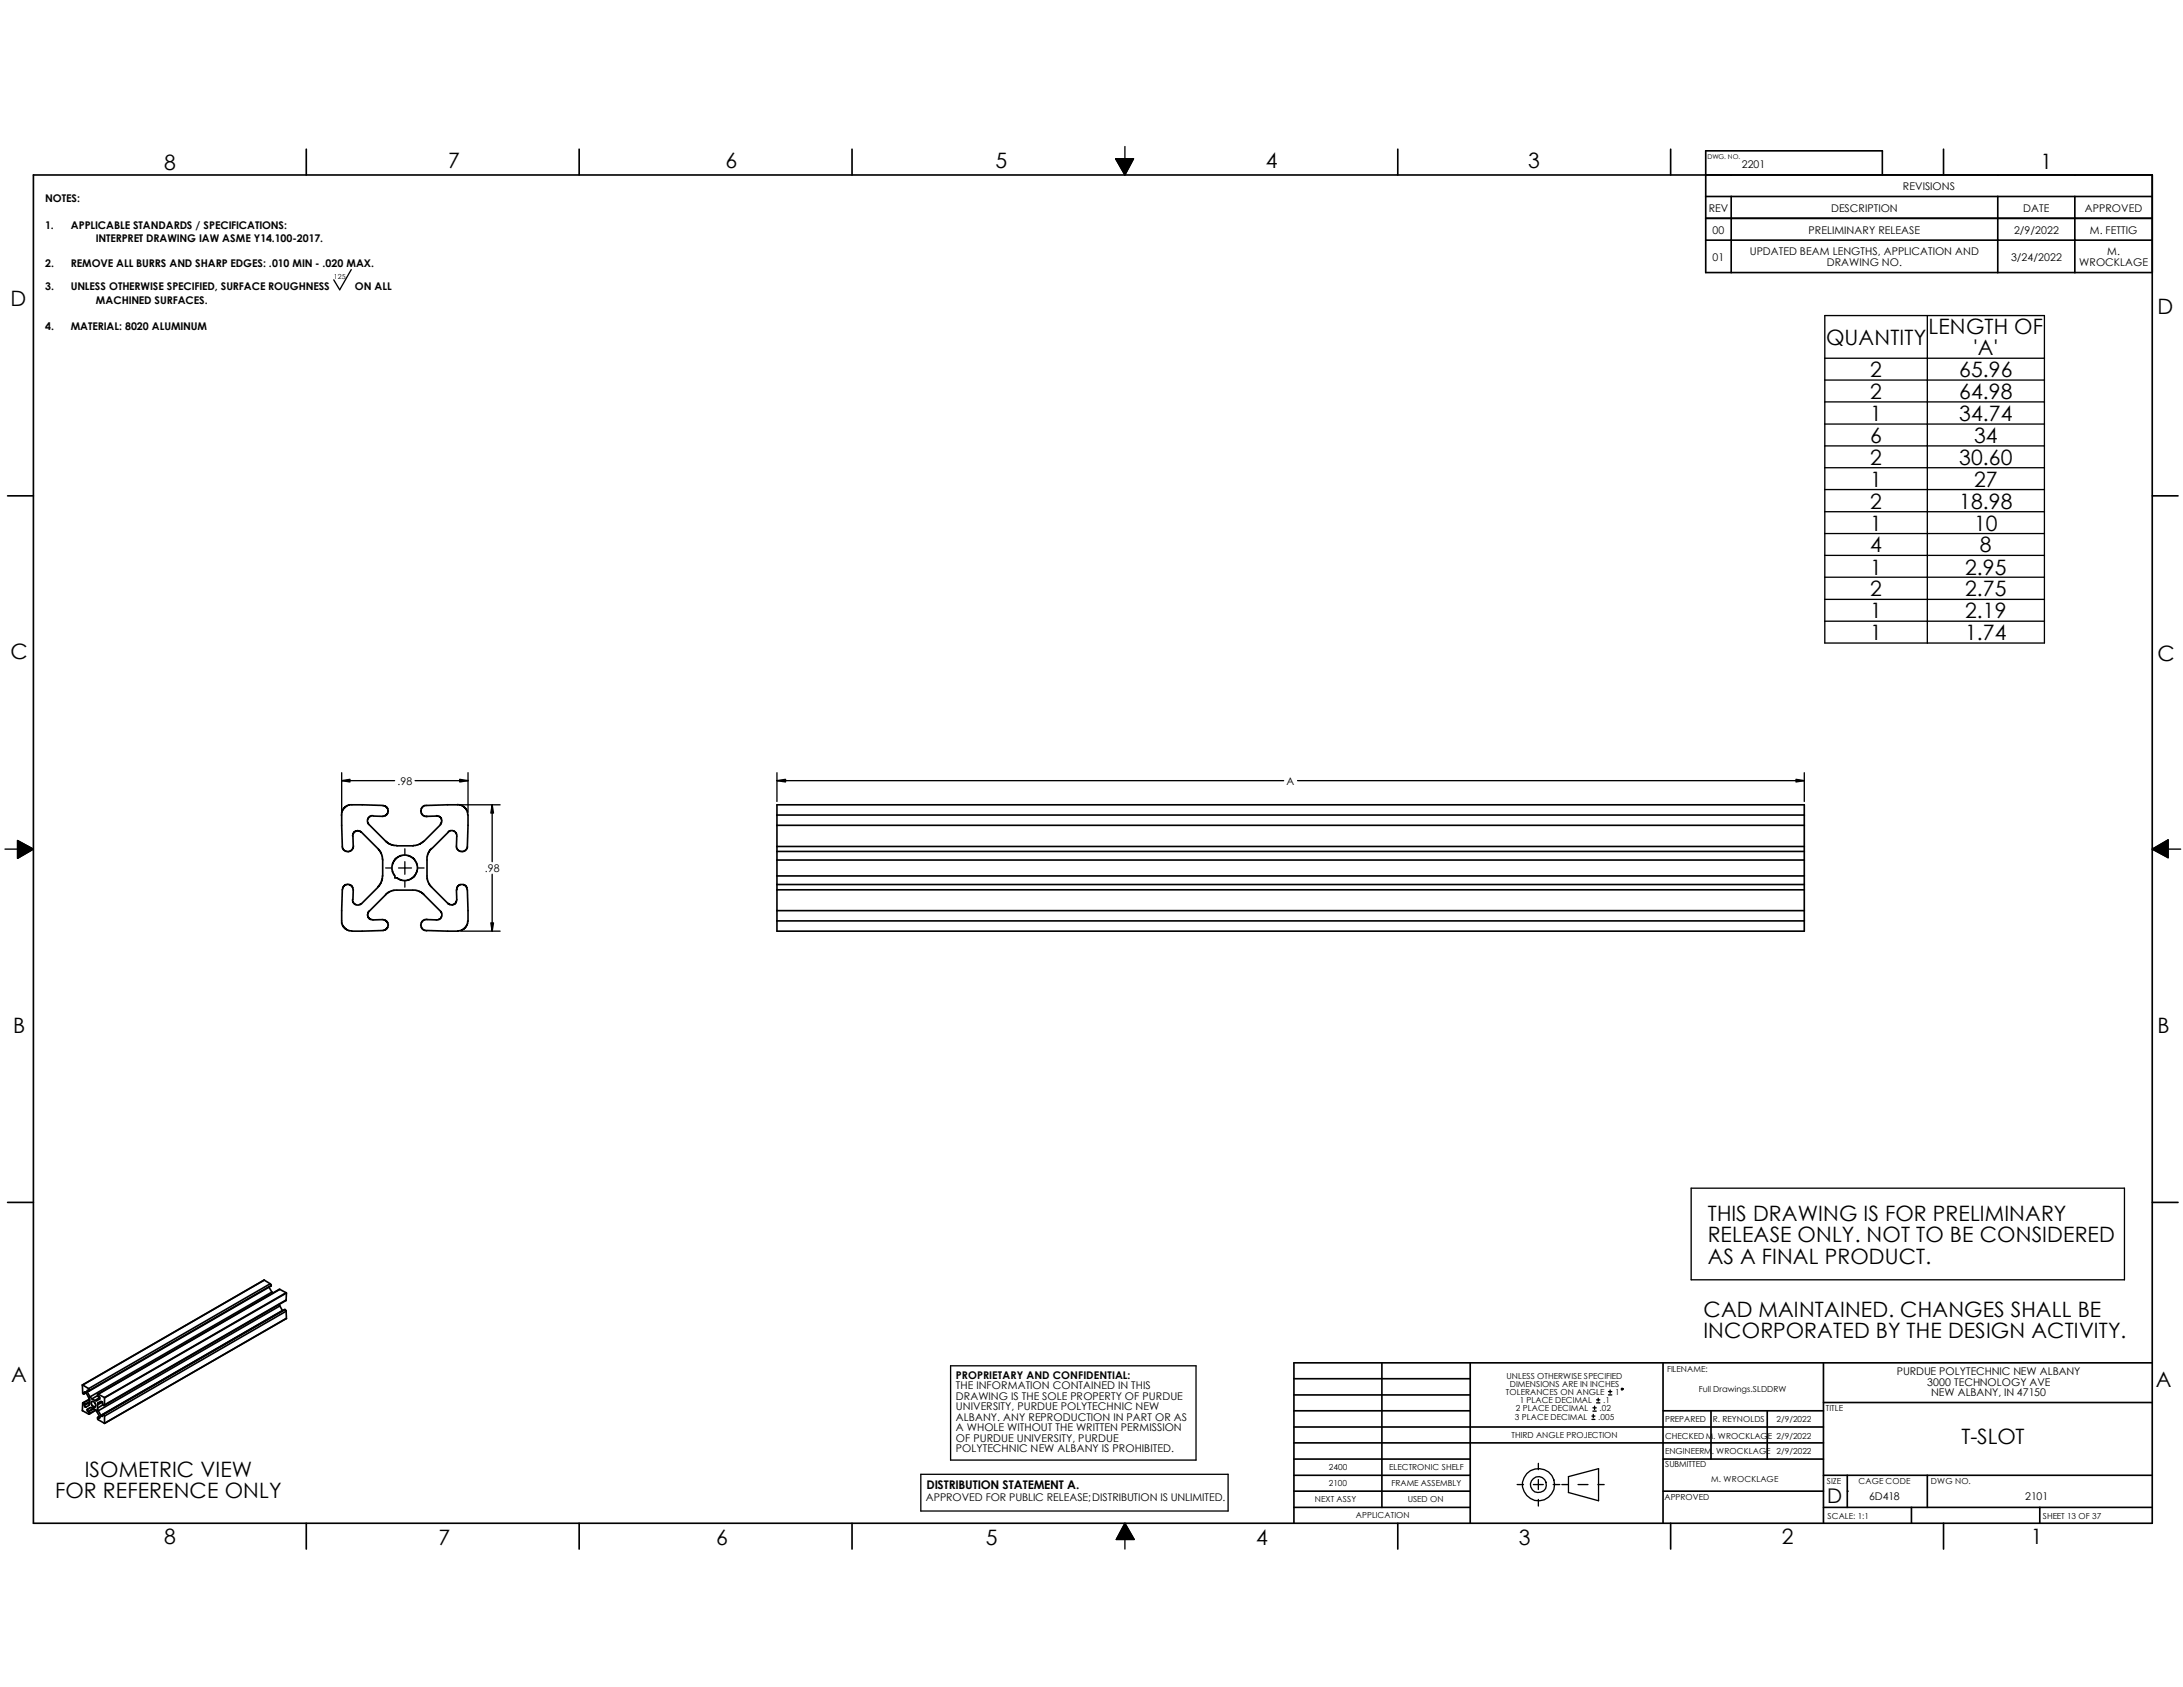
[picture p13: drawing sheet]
<svg xmlns="http://www.w3.org/2000/svg" width="279mm" height="216mm" viewBox="0 0 279 216" stroke-linecap="round" stroke-linejoin="round" font-family="sans-serif">
<defs><g id="words">
<g font-size="2.7">
<text x="21" y="21.7">8</text>
<text x="57.4" y="21.5">7</text>
<text x="92.9" y="21.5">6</text>
<text x="127.4" y="21.5">5</text>
<text x="162" y="21.5">4</text>
<text x="195.6" y="21.5">3</text>
<text x="261.2" y="21.6">1</text>
<text x="1.4" y="39.1">D</text>
<text x="276.1" y="40.1">D</text>
<text x="233.7" y="44.2">QUANTITY</text>
<text x="246.8" y="42.8">LENGTH OF</text>
<text x="252.6" y="45.5">'A'</text>
<text x="239.4" y="48.3">2</text>
<text x="239.4" y="51.1">2</text>
<text x="239.4" y="53.9">1</text>
<text x="250.8" y="48.3">65.96</text>
<text x="250.8" y="51.1">64.98</text>
<text x="250.8" y="53.9">34.74</text>
<text x="239.4" y="56.7">6</text>
<text x="239.4" y="59.5">2</text>
<text x="250.8" y="59.5">30.60</text>
<text x="252.7" y="56.7">34</text>
<text x="239.4" y="62.3">1</text>
<text x="239.4" y="65.1">2</text>
<text x="250.8" y="65.1">18.98</text>
<text x="252.7" y="62.3">27</text>
<text x="239.4" y="67.9">1</text>
<text x="239.4" y="70.7">4</text>
<text x="252.7" y="67.9">10</text>
<text x="253.4" y="70.7">8</text>
<text x="239.4" y="73.5">1</text>
<text x="239.4" y="76.3">2</text>
<text x="251.5" y="73.5">2.95</text>
<text x="251.5" y="76.3">2.75</text>
<text x="239.4" y="79.1">1</text>
<text x="239.4" y="81.9">1</text>
<text x="251.5" y="79.1">2.19</text>
<text x="251.5" y="81.9">1.74</text>
<text x="1.4" y="84.3">C</text>
<text x="276.1" y="84.5">C</text>
<text x="1.7" y="132.2">B</text>
<text x="276.1" y="132.2">B</text>
<text x="218.6" y="156.3">THIS DRAWING IS FOR PRELIMINARY</text>
<text x="218.6" y="159">RELEASE ONLY. NOT TO BE CONSIDERED</text>
<text x="218.6" y="161.8">AS A FINAL PRODUCT.</text>
<text x="218" y="168.5">CAD MAINTAINED. CHANGES SHALL BE</text>
<text x="218" y="171.3">INCORPORATED BY THE DESIGN ACTIVITY.</text>
<text x="1.4" y="176.8">A</text>
<text x="275.9" y="177.5">A</text>
<text x="251" y="184.8">T-SLOT</text>
<text x="7.1" y="191.7">FOR REFERENCE ONLY</text>
<text x="10.8" y="189">ISOMETRIC VIEW</text>
<text x="21" y="197.6">8</text>
<text x="56.1" y="197.8">7</text>
<text x="91.7" y="197.8">6</text>
<text x="126.2" y="197.8">5</text>
<text x="160.8" y="197.8">4</text>
<text x="194.4" y="197.8">3</text>
<text x="228" y="197.6">2</text>
<text x="259.9" y="197.6">1</text>
</g>
<text font-size="2.6" x="233.8" y="192.4">D</text>
<text font-size="1.5" x="118.6" y="190.6">DISTRIBUTION STATEMENT A.</text>
<g font-size="1.4">
<text x="222.9" y="21.5">2201</text>
<text x="5.8" y="25.9">NOTES:</text>
<text x="5.8" y="29.3">1.</text>
<text x="9.1" y="29.3">APPLICABLE STANDARDS / SPECIFICATIONS:</text>
<text x="218.7" y="27.1">REV</text>
<text x="219.2" y="29.9">00</text>
<text x="231.5" y="29.9">PRELIMINARY RELEASE</text>
<text x="234.4" y="27.1">DESCRIPTION</text>
<text x="243.5" y="24.3">REVISIONS</text>
<text x="257.8" y="29.9">2/9/2022</text>
<text x="259" y="27.1">DATE</text>
<text x="266.8" y="27.1">APPROVED</text>
<text x="267.5" y="29.9">M. FETTIG</text>
<text x="5.8" y="34.2">2.</text>
<text x="9.1" y="34.2">REMOVE ALL BURRS AND SHARP EDGES: .010 MIN - .020 MAX.</text>
<text x="12.3" y="31">INTERPRET DRAWING IAW ASME Y14.100-2017.</text>
<text x="219.2" y="33.4">01</text>
<text x="223.9" y="32.7">UPDATED BEAM LENGTHS, APPLICATION AND</text>
<text x="233.8" y="34">DRAWING NO.</text>
<text x="257.4" y="33.4">3/24/2022</text>
<text x="266.1" y="34">WROCKLAGE</text>
<text x="269.7" y="32.7">M.</text>
<text x="5.8" y="37.2">3.</text>
<text x="9.1" y="37.2">UNLESS OTHERWISE SPECIFIED, SURFACE ROUGHNESS</text>
<text x="12.3" y="38.9">MACHINED SURFACES.</text>
<text x="45.4" y="37.2">ON ALL</text>
<text x="5.8" y="42.2">4.</text>
<text x="9.1" y="42.2">MATERIAL: 8020 ALUMINUM</text>
<text x="50.9" y="100.5">.98</text>
<text x="164.7" y="100.5">A</text>
<text x="62.1" y="111.6">.98</text>
<text x="122.3" y="176.4">PROPRIETARY AND CONFIDENTIAL:</text>
<text x="122.3" y="177.8">THE INFORMATION CONTAINED IN THIS</text>
<text x="122.3" y="179.1">DRAWING IS THE SOLE PROPERTY OF PURDUE</text>
<text x="242.8" y="176">PURDUE POLYTECHNIC NEW ALBANY</text>
<text x="246.7" y="177.3">3000 TECHNOLOGY AVE</text>
<text x="247.2" y="178.7">NEW ALBANY, IN 47150</text>
<text x="122.3" y="180.5">UNIVERSITY, PURDUE POLYTECHNIC NEW</text>
<text x="122.3" y="181.8">ALBANY. ANY REPRODUCTION IN PART OR AS</text>
<text x="122.3" y="183.2">A WHOLE WITHOUT THE WRITTEN PERMISSION</text>
<text x="122.3" y="184.5">OF PURDUE UNIVERSITY, PURDUE</text>
<text x="122.3" y="185.9">POLYTECHNIC NEW ALBANY IS PROHIBITED.</text>
<text x="239.2" y="192">6D418</text>
<text x="259.2" y="192">2101</text>
<text x="118.5" y="192.2">APPROVED FOR PUBLIC RELEASE;DISTRIBUTION IS UNLIMITED.</text>
</g>
<g font-size="1.1">
<text x="192.7" y="178.5">TOLERANCES ON ANGLE</text>
<text x="192.8" y="176.4">UNLESS OTHERWISE SPECIFIED</text>
<text x="193.3" y="177.5">DIMENSIONS ARE IN INCHES</text>
<text x="194.5" y="179.6">1 PLACE DECIMAL</text>
<text x="205.2" y="179.6">.1</text>
<text x="206.7" y="178.5">1</text>
<text x="213.4" y="175.6">FILENAME:</text>
<text x="217.4" y="178.1">Full Drawings.SLDDRW</text>
<text x="193.5" y="184.1">THIRD ANGLE PROJECTION</text>
<text x="193.9" y="181.7">3 PLACE DECIMAL</text>
<text x="194" y="180.6">2 PLACE DECIMAL</text>
<text x="204.6" y="181.7">.005</text>
<text x="204.7" y="180.6">.02</text>
<text x="213.1" y="182">PREPARED</text>
<text x="213.1" y="184.1">CHECKED M. WROCKLAGE 2/9/2022</text>
<text x="219.2" y="182">R. REYNOLDS</text>
<text x="227.4" y="182">2/9/2022</text>
<text x="233.7" y="180.6">TITLE</text>
<text x="170.1" y="190.2">2100</text>
<text x="170.1" y="188.1">2400</text>
<text x="177.8" y="188.1">ELECTRONIC SHELF</text>
<text x="178.1" y="190.2">FRAME ASSEMBLY</text>
<text x="213" y="191.9">APPROVED</text>
<text x="213.1" y="186.1">ENGINEERM. WROCKLAGE 2/9/2022</text>
<text x="213.1" y="187.8">SUBMITTED</text>
<text x="219" y="189.7">M. WROCKLAGE</text>
<text x="233.8" y="189.9">SIZE</text>
<text x="237.9" y="189.9">CAGE CODE</text>
<text x="247.1" y="189.9">DWG NO.</text>
<text x="168.3" y="192.2">NEXT ASSY</text>
<text x="173.5" y="194.3">APPLICATION</text>
<text x="180.2" y="192.2">USED ON</text>
<text x="233.9" y="194.4">SCALE: 1:1</text>
<text x="261.5" y="194.4">SHEET 13 OF 37</text>
</g>
<text font-size=".9" x="42.7" y="35.6">125</text>
<text font-size=".8" x="218.5" y="20.4">DWG. NO.</text>
</g></defs>
<g fill="none" stroke="#000" stroke-width=".17">
<path d="M144 18.8v1.5M45 34.5l-1.5 2.6-.8-1.3M142.8 20.3h2.3l-1.1 2.1zM233.6 40.4h28.1v41.9h-28.1zM233.6 45.8h28.1M233.6 48.6h28.1M233.6 51.4h28.1M233.6 54.3h28.1M233.6 57.1h28.1M233.6 59.9h28.1M246.7 40.4v41.9M233.6 62.7h28.1"/>
<path d="M233.6 65.5h28.1M233.6 68.3h28.1M233.6 71.1h28.1M233.6 73.9h28.1M233.6 76.7h28.1M233.6 79.5h28.1M43.7 98.9v5M43.7 99.9h6.8M53.1 99.9h6.8M59.9 98.9v5M99.4 99.9h64.9M99.4 98.9v3.7"/>
<path d="M166.1 99.9h64.8M230.9 98.9v3.7M.6 108.7h1.6M2.2 107.6l2.1 1.1-2.1 1.2zM49.4 111.1h.8M51 111.1h1.7M51.8 108.6v.8M51.8 110.3v1.6M51.8 112.7v.8M53.5 111.1h.8M59 103h5M59 119.2h5"/>
<path d="M63 103v7.3M63 111.9v7.3M275.5 108.7l2-1.2v2.3zM277.5 108.7h1.6M216.5 152.1h55.4v11.7h-55.4zM121.7 174.8h31.4v12.1h-31.4zM204.1 180v.4M204.3 179.5h.5M204.3 179.2h.5M204.6 178.9v.4M205.9 178.5h.4M205.9 178.1h.4"/>
<path d="M206.1 177.9v.4M117.9 188.7h39.3v4.7h-39.3zM144 197v1.2M144 194.9l1.2 2.1h-2.3zM194.2 190h.8M196.3 190h1.2M196.9 187.3v.8M196.9 189.4v1.2M196.9 191.9v.8M198.8 190h.8M199.9 190h.8M200.7 189l3.9-1v4.1l-3.9-1.1z"/>
<path d="M202 190h1.2M203.8 181.7h.3M203.8 181.2h.3M203.9 180.6h.4M203.9 180.2h.4M203.9 181v.4M204.5 190h.8M236.4 190.8h.1"/>
<circle cx="207.6" cy="177.8" r=".12"/>
<circle cx="196.9" cy="190" r="1.02"/>
<circle cx="196.9" cy="190" r="2.07"/>
</g>
<path d="M142.8 20.3h2.3l-1.1 2.1zM43.7 99.9l1.1-.2v.4zM58.8 99.7l1.1 .2-1.1 .2zM99.4 99.9l1.1-.2v.4zM229.9 99.7l1 .2-1 .2zM2.2 107.6l2.1 1.1-2.1 1.2zM63 103l.2 1.1h-.4zM62.8 118.1h.4l-.2 1.1zM275.5 108.7l2-1.2v2.3zM144 194.9l1.2 2.1h-2.3z" fill="#000" stroke="#000" stroke-width=".17"/>
<g fill="none" stroke="#000" stroke-width=".21">
<path d="M39.2 19.1v3.3M74.1 19.1v3.3M109.1 19.1v3.3M178.9 19.1v3.3M213.8 19.1v3.3M248.8 19.1v3.3M4.3 22.4h271.2v172.5h-271.2zM218.3 25.1h57.2M218.3 27.9h57.2M218.3 30.7h57.2M221.6 25.1v9.8M240.9 22.4v-3.1h-22.6v15.6h57.2"/>
<path d="M255.7 25.1v9.8M265.6 25.1v9.8M1 63.5h3.3M275.5 63.5h3.3M43.7 104.3l.2 4.2a.72 .72 0 0 0 .7 .5 .72 .72 0 0 0 .7-.7M46.2 106.5l-.2-.2h-.2l-.5 .3-.2 .3 .1 1.4M46.3 106.5l2.3 2.3 .3 .7 .1 .4-.1 2.6-.2 .6-.4 .4M47.8 104.4h-.4l-.3 .3-.1 .2 .1 .4 2.3 2.4M48.4 113.5l-2.3 2.3h-.5l-.3-.1-.2-.6M49 103.1h.2l.4 .3 .1 .4-.1 .4-.2 .2-.4 .1-1.2-.1M49.1 103.1l-4.4-.1-.5 .2-.3 .3-.2 .8M50.5 112.1l-.3-.6v-.7l.2-.6 .3-.4 .7-.3 .6-.1 .6 .2 .4 .4 .4 .6v.7l-.2 .6-.3 .4-.7 .3-.6 .1-.4-.1-.4-.2h-.3v-.3"/>
<path d="M54.3 114.5l-.4-.3-.7-.3h-2.8l-.9 .4-2.3 2.4-.2 .4 .2 .4 .3 .2h1.5l.4 .1 .3 .4v.4l-.3 .4-.3 .1-4.1 .1-.6-.2-.5-.4-.2-.4 .1-4.4 .1-.3 .2-.2 .4-.1 .4 .1 .2 .2 .1 .3v1.3M54.3 114.5l2.2 2.3 .1 .4-.2 .4-.6 .1M55.2 108.6l-.3 .4-.2 .6v3l.4 .8 2.3 2.3M55.9 117.7l-1.3-.1-.2 .1a.72 .72 0 0 0-.5 .8 .72 .72 0 0 0 .7 .6M56.4 105.5l-2.1 2.2-.9 .5h-.5h-2.5l-.6-.2-.4-.4M58.4 113.9l.1 1.3-.2 .4-.4 .2h-.3l-.2-.2M58.5 113.9v-.4l.4-.3h.5l.4 .4 .1 4.3-.3 .7-.5 .4-.5 .2-4-.1M58.6 103l.8 .2 .2 .3 .3 .5v1.6l-.1 2.9a.7 .7 0 0 1-.8 .5 .7 .7 0 0 1-.6-.7v-1.6l-.3-.4h-.4l-.3 .1-2.2 2.2M58.6 103l-4.2 .1a.69 .69 0 0 0-.5 1l.2 .2 .3 .2 1.5-.1 .4 .1 .3 .5-.1 .3-.2 .2M99.4 113.2h131.5M99.4 109h131.5M99.4 104.3h131.5"/>
<path d="M99.4 117.9h131.5M99.4 104.3v4M99.4 110.1v2M99.4 113.9v4M99.4 116.5h131.5M99.4 113.9h131.5M99.4 108.3h131.5M99.4 105.6h131.5M99.4 112.1h131.5M99.4 110.1h131.5M99.4 104.3v-1.3h131.5v1.3M99.4 117.9v1.3h131.5v-1.3"/>
<path d="M99.4 113.2v.7M99.4 108.3v.7M99.4 112.1v1.1M99.4 109v1.1M230.9 113.2v.7M230.9 108.3v.7M230.9 112.1v1.1M230.9 109v1.1M230.9 104.3v4M230.9 110.1v2M230.9 113.9v4M1 153.9h3.3"/>
<path d="M275.5 153.9h3.3M10.5 177.2h.1M10.5 177.2l.1 1.1 .1 .1h.1v-.1M10.6 177.2l.7 .5M10.7 179.5l.1 .2M10.7 179.5h-.1l-.1 1.1 .8 .4 .2-.1M10.8 178.2v-.1l.2 .1 .4 .7 .1 .7-.1 .2-.4 .3-.2-.2M10.8 178.2v.1M10.8 179.7v.2M10.9 178.1l-.1 .1M11 178.2l-.2 .1M11 178.3l-.2 .1"/>
<path d="M11.2 178.1l.3 .7M11.3 177.7l.2 .2M11.4 178l-.2 .1M11.4 179.1l-.8 .4M11.5 177.9l-.1 .1-.2-.1v.2M11.5 179.4l-.7 .3M11.5 179.5l-.7 .4M11.5 179.1l-.8 .4M11.5 178.8l.3 .2M11.7 179.4a.44 .44 0 0 1 .5 .2 .44 .44 0 0 1-.1 .5l-.2-.1a.49 .49 0 0 1-.2-.6zM11.8 179l.3 .2M12.5 178.6l-.7 .4"/>
<path d="M12.5 179.8v.4M12.6 178.4h-.1v.2l.2 .2 .1 .2-.4 .3-.3-.1M12.6 178.4l.8 .5M12.7 178.9l-.6 .3M13.1 179.5l-.6 .3M13.2 179.8l-.7 .4M13.4 178.9v.9M13.4 179.8l-.1 .1-.2-.2v-.2l-.2-.1-.3 .1-.1 .3M13.4 178.9h.1M33.8 163.8l-23.3 13.4M33.8 163.8l-23.2 13.4M33.8 163.8l.8 .5"/>
<path d="M34.4 164.7l.4 .7M34.6 164.3l-23.3 13.4M34.6 164.3l.1 .2M34.7 164.5l-23.3 13.5M34.7 164.5l-23.2 13.4M34.8 165.4l.1 .1M34.8 165.4l-23.3 13.4M35.7 166.9l.1 .2M35.8 165l-23.3 13.4M35.8 165l-23.2 13.4M35.8 165l.8 .4M35.8 167.1l-23.2 13.5"/>
<path d="M35.8 167.1l.4 .6M36.2 167.7l-23.3 13.4M36.2 167.7v.1M36.5 167.6l-23.2 13.4M36.5 167.6l.1 .2M36.5 167.6l-23.3 13.4M36.6 165.4l-23.2 13.5M36.6 166.4l-23.2 13.4M36.6 167.8l-23.2 13.4M36.6 167.8l.1 .9M36.6 165.4l.1 .1M36.6 166.4v.1l-23.3 13.4"/>
<path d="M36.7 168.7l-23.3 13.5M36.7 165.5l-23.3 13.4M36.7 165.5l-.1 .9M165.6 178.5h22.6M165.6 176.4h22.6M176.9 174.4v18.5M188.2 174.4v20.5M212.9 174.4v20.5M233.4 179.5h42.1M233.4 174.4v20.5M275.5 174.4h-109.9v20.5M11.3 180.6v.1"/>
<path d="M11.3 180.6l-.2-.2 .5-.3h.1l.6 .4 .4 .8M11.3 180.7l.2 .2M11.9 180.3l-.6 .3M12 180.3l-.7 .4M12.2 180.5l-.7 .4M12.3 180.5l-.9 .5M12.5 180.2l.1 .4M12.6 181.4l-.1 .1 .1 .2 .8 .5M12.6 180.6l.3 .5M12.6 181.4h.1M12.7 181.3a.11 .11 0 0 1 .1 .1 .11 .11 0 0 1-.1 .1v-.1M12.7 181.3l-.2 .1"/>
<path d="M12.8 181.4h-.1M12.8 181.3l-.2 .1M13.3 181l-.2 .1v.2h-.1l-.1-.2M13.3 181l.1 .2M13.4 181.2v1M13.4 182.2h.1M39.2 194.9v3.3M74.1 194.9v3.3M109.1 194.9v3.3M165.6 192.9h22.6M165.6 188.8h22.6M165.6 190.8h22.6"/>
<path d="M165.6 186.7h22.6M165.6 184.7h67.8M165.6 182.6h67.8M165.6 180.6h22.6M178.9 194.9v3.3M212.9 190.8h20.5M212.9 186.7h20.5M212.9 180.6h20.5M213.8 194.9v3.3M219 180.6v6.1M226.2 180.6v6.1M233.4 192.9h42.1"/>
<path d="M233.4 188.8h42.1M236.4 188.8v4.1M244.6 192.9v2M246.7 188.8v4.1M248.8 194.9v3.3M261.1 192.9v2"/>
</g>
<use href="#words"/>
</svg>
